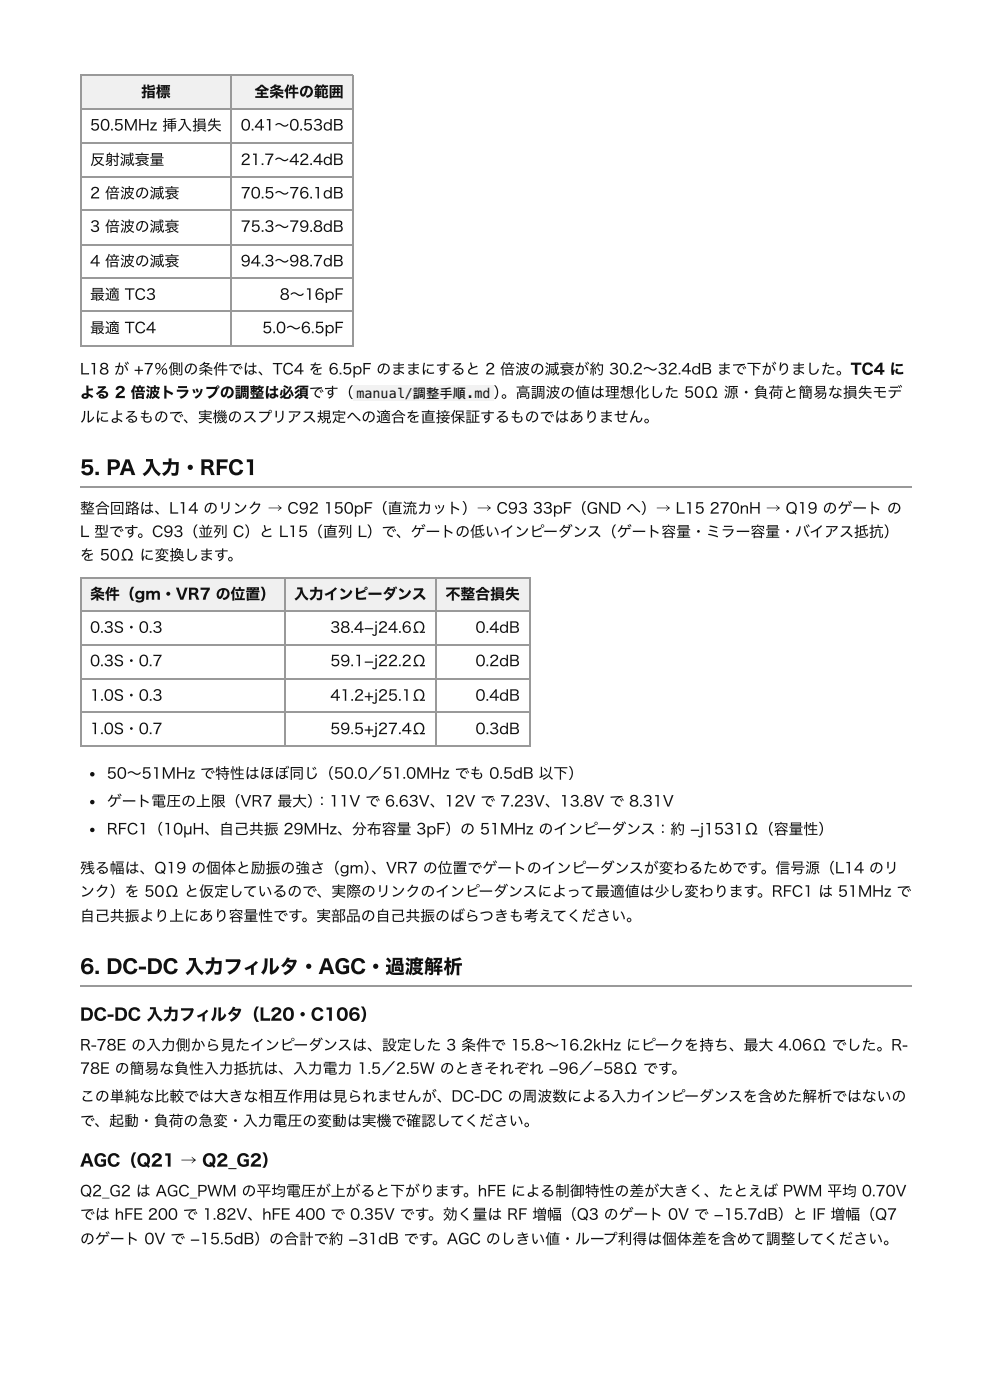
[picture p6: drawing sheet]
<svg xmlns="http://www.w3.org/2000/svg" width="210mm" height="297mm" viewBox="0 0 210 297" stroke-linecap="round" stroke-linejoin="round" font-family="sans-serif">
<defs><g id="words">
<g font-size="4.1" fill="#111">
<text x="17" y="100.7">5. PA 入力・RFC1</text>
<text x="17" y="206.6">6. DC-DC 入力フィルタ・AGC・過渡解析</text>
</g>
<g font-size="3.5" fill="#111">
<text x="17" y="216.5">DC-DC 入力フィルタ（L20・C106）</text>
<text x="17" y="247.4">AGC（Q21 → Q2_G2）</text>
</g>
<g font-size="3.1" fill="#111">
<text x="29.9" y="20.6">指標</text>
<text x="53.9" y="20.6">全条件の範囲</text>
<text x="19.1" y="27.7">50.5MHz 挿入損失</text>
<text x="51" y="27.7">0.41〜0.53dB</text>
<text x="19.1" y="35">反射減衰量</text>
<text x="51" y="35">21.7〜42.4dB</text>
<text x="19.1" y="42.1">2 倍波の減衰</text>
<text x="51" y="42.1">70.5〜76.1dB</text>
<text x="19.1" y="49.2">3 倍波の減衰</text>
<text x="51" y="49.2">75.3〜79.8dB</text>
<text x="19.1" y="56.5">4 倍波の減衰</text>
<text x="51" y="56.5">94.3〜98.7dB</text>
<text x="19.1" y="63.6">最適 TC3</text>
<text x="59.3" y="63.6">8〜16pF</text>
<text x="19.1" y="70.7">最適 TC4</text>
<text x="55.6" y="70.7">5.0〜6.5pF</text>
<text x="17" y="79.4">L18 が +7％側の条件では、TC4 を 6.5pF のままにすると 2 倍波の減衰が約 30.2〜32.4dB まで下がりました。TC4 に</text>
<text x="17" y="84.4">よる 2 倍波トラップの調整は必須です（</text>
<text x="17" y="89.6">ルによるもので、実機のスプリアス規定への適合を直接保証するものではありません。</text>
<text x="106.2" y="84.4">。高調波の値は理想化した 50Ω 源・負荷と簡易な損失モデ</text>
<text x="17" y="109">整合回路は、L14 のリンク → C92</text>
<text x="17" y="113.9">L 型です。C93（並列 C）と L15（直列 L）で、ゲートの低いインピーダンス（ゲート容量・ミラー容量・バイアス抵抗）</text>
<text x="68.6" y="109">150pF（直流カット）→ C93</text>
<text x="113" y="109">33pF（GND へ）→ L15</text>
<text x="150.5" y="109">270nH → Q19 のゲート の</text>
<text x="17" y="118.9">を 50Ω に変換します。</text>
<text x="19.1" y="127.2">条件（gm・VR7 の位置）</text>
<text x="62.3" y="127.2">入力インピーダンス</text>
<text x="94.5" y="127.2">不整合損失</text>
<text x="19.1" y="134.3">0.3S・0.3</text>
<text x="70" y="134.3">38.4−j24.6Ω</text>
<text x="100.8" y="134.3">0.4dB</text>
<text x="19.1" y="141.3">0.3S・0.7</text>
<text x="70" y="141.3">59.1−j22.2Ω</text>
<text x="100.8" y="141.3">0.2dB</text>
<text x="19.1" y="148.7">1.0S・0.3</text>
<text x="70" y="148.7">41.2+j25.1Ω</text>
<text x="100.8" y="148.7">0.4dB</text>
<text x="19.1" y="155.8">1.0S・0.7</text>
<text x="70" y="155.8">59.5+j27.4Ω</text>
<text x="100.8" y="155.8">0.3dB</text>
<text x="22.6" y="165.2">50〜51MHz で特性はほぼ同じ（50.0／51.0MHz でも 0.5dB 以下）</text>
<text x="22.6" y="171.1">ゲート電圧の上限（VR7 最大）</text>
<text x="66.7" y="171.1">：11V で 6.63V、12V で 7.23V、13.8V で 8.31V</text>
<text x="22.6" y="177">RFC1（10µH、自 己 共振 29MHz、分布容量 3pF）の 51MHz のインピーダンス：約 −j1531Ω（容量性）</text>
<text x="17" y="185.3">残る幅は、Q19 の個体と励振の強さ（gm）</text>
<text x="78.7" y="185.3">、VR7 の位置でゲートのインピーダンスが変わるためです。信号源（L14 のリ</text>
<text x="17" y="190.2">ンク）を 50Ω と仮定しているので、実際のリンクのインピーダンスによって最適値は少し変わります。RFC1 は 51MHz で</text>
<text x="17" y="195.4">自 己 共振より上にあり容量性です。実部品の自 己 共振のばらつきも考えてください。</text>
<text x="17" y="222.9">R-78E の入力 側から見たインピーダンスは、設定した 3 条件で 15.8〜16.2kHz にピークを持ち、最大 4.06Ω でした。R-</text>
<text x="17" y="227.8">78E の簡易な負性入力 抵抗は、入力 電力 1.5／2.5W のときそれぞれ −96／−58Ω です。</text>
<text x="17" y="233.7">この単純な比較では大きな相互作用は見られませんが、DC-DC の周波数による入力 インピーダンスを含めた解析ではないの</text>
<text x="17" y="238.9">で、起動・負荷の急変・入力 電圧の変動は実機で確認してください。</text>
<text x="17" y="253.8">Q2_G2 は AGC_PWM の平均電圧が上がると下がります。hFE による制御特性の差が大きく、たとえば PWM 平均 0.70V</text>
<text x="17" y="258.8">では hFE 200 で 1.82V、hFE 400 で 0.35V です。効く量は RF 増幅（Q3 のゲート 0V で −15.7dB）と IF 増幅（Q7</text>
<text x="17" y="264">のゲート 0V で −15.5dB）の合計で約 −31dB です。AGC のしきい値・ループ利得は個体差を含めて調整してください。</text>
</g>
<text font-size="2.8" fill="#111" x="75.6" y="84.4">manual/調整手順.md ）</text>
</g></defs>
<g fill="#eef0f3">
<path d="M17.2 16.1h31.9v7.1h-31.9z"/>
<path d="M49.1 16.1h25.8v7.1h-25.8z"/>
</g>
<g fill="none" stroke="#999" stroke-width=".24">
<path d="M17 16h57.9M17.1 15.9v57.6M49 15.9v57.6M74.7 15.9v57.6M17 23.1h57.9M17 30.4h57.9M17 37.5h57.9M17 44.6h57.9M17 51.9h57.9M17 59h57.9M17 66.1h57.9M17 73.4h57.9"/>
<path d="M17 103.4h176.2"/>
</g>
<g fill="#eef0f3">
<path d="M17.2 122.4h43.2v7.4h-43.2z"/>
<path d="M60.4 122.4h31.9v7.4h-31.9z"/>
<path d="M92.3 122.4h19.9v7.4h-19.9z"/>
</g>
<path d="M17 122.6h95.4M17 129.6h95.4M17 136.7h95.4M17.1 122.4v36M60.3 122.4v36M92.5 122.4v36M112.3 122.4v36M17 144.1h95.4M17 151.1h95.4M17 158.2h95.4M17 209.3h176.2" fill="none" stroke="#999" stroke-width=".24"/>
<path d="M74.9 81.8h29.7v3.3h-29.7z" fill="#f2f2f2"/>
<g fill="#111">
<circle cx="19.6" cy="164.3" r=".47"/>
<circle cx="19.6" cy="170.2" r=".47"/>
<circle cx="19.6" cy="176.1" r=".47"/>
</g>
<use href="#words"/>
</svg>
